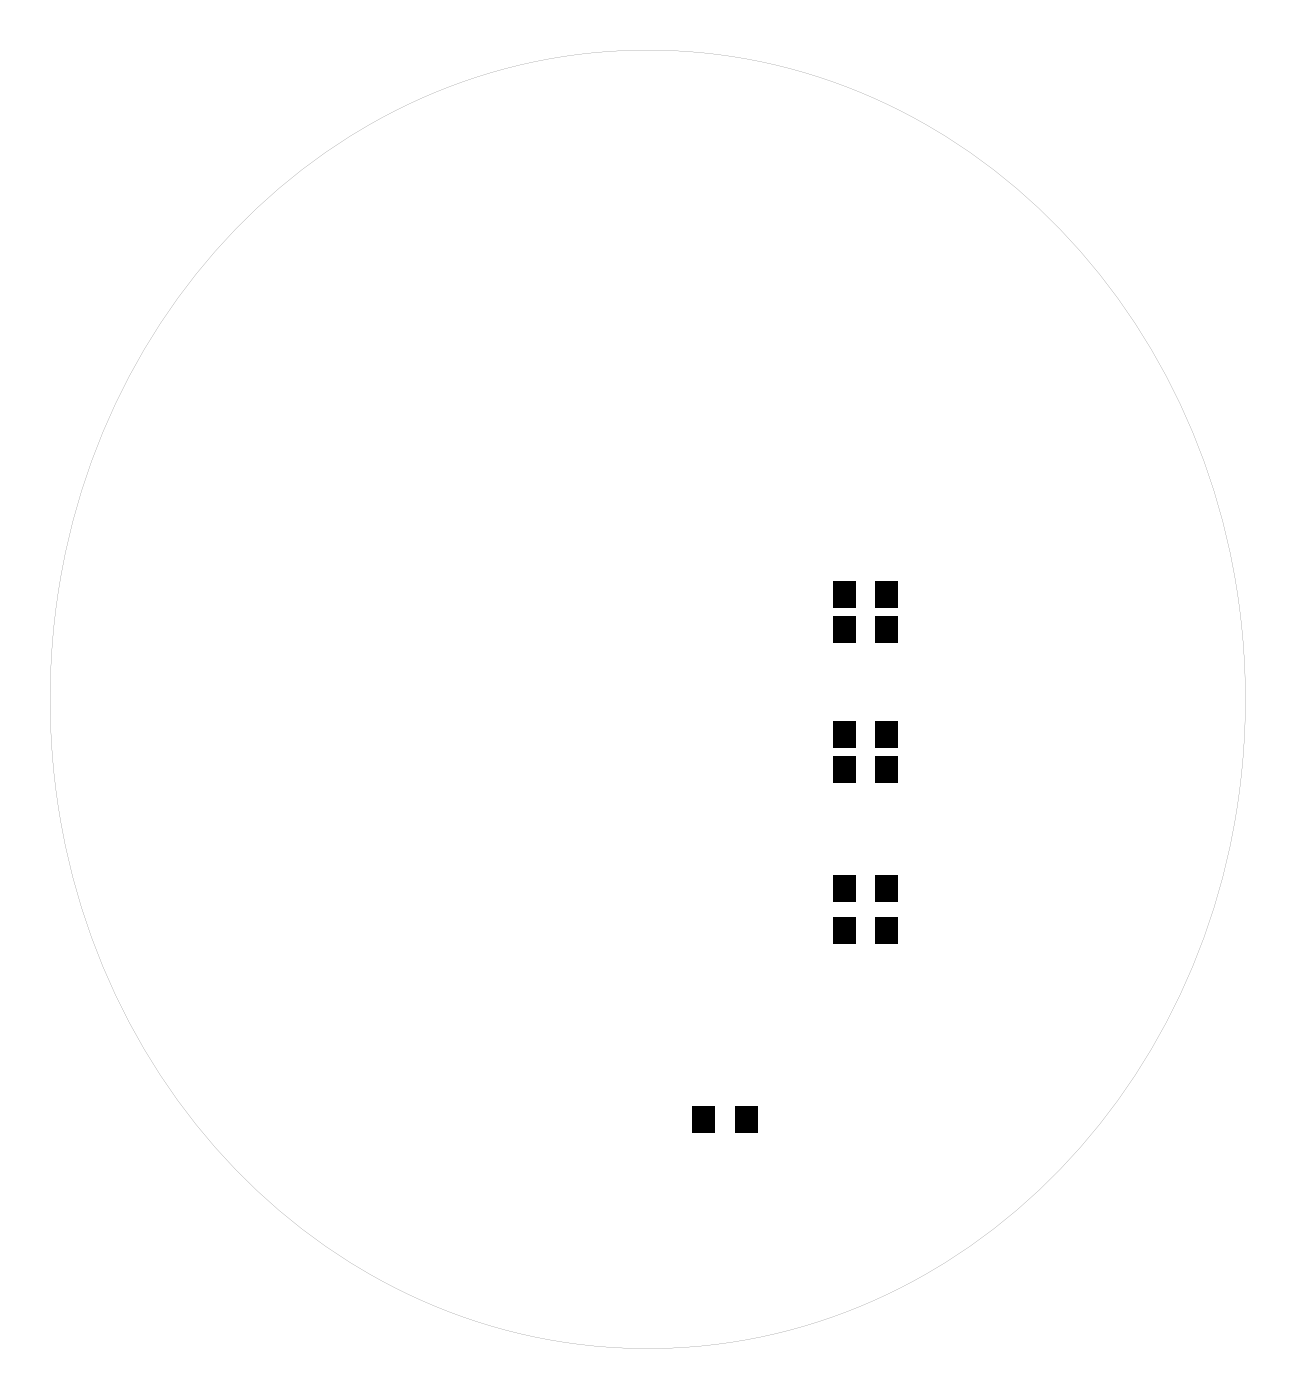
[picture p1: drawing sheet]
<svg xmlns="http://www.w3.org/2000/svg" width="94mm" height="102mm" viewBox="0 0 94 102" stroke-linecap="round" stroke-linejoin="round" font-family="sans-serif">
<g fill="#000">
<path d="M60.4 54.9h1.6v1.9h-1.6zM60.4 52.3h1.6v1.9h-1.6zM60.4 44.7h1.6v1.9h-1.6zM60.4 42.2h1.6v1.9h-1.6zM63.5 54.9h1.6v1.9h-1.6zM63.5 52.3h1.6v1.9h-1.6zM63.5 44.7h1.6v1.9h-1.6zM63.5 42.2h1.6v1.9h-1.6zM60.4 66.6h1.6v1.9h-1.6zM60.4 63.5h1.6v1.9h-1.6zM63.5 66.6h1.6v1.9h-1.6zM63.5 63.5h1.6v1.9h-1.6z"/>
<path d="M50.2 80.3h1.6v1.9h-1.6zM53.3 80.3h1.6v1.9h-1.6z"/>
<path d="M18.3 15.4a49.3 49.3 0 0 0-14.3 41.7 47.5 47.5 0 0 0 21.1 34.3 40.5 40.5 0 0 0 48.4-3.3 48.6 48.6 0 0 0 16.8-37.3 48.6 48.6 0 0 0-16.8-37.4 40.6 40.6 0 0 0-53 0zM18.4 15.4a40.7 40.7 0 0 1 45.4-8.1 45.8 45.8 0 0 1 24.1 28 50.3 50.3 0 0 1-8.4 46.6 41.9 41.9 0 0 1-32.5 16 41.8 41.8 0 0 1-32.6-16 50.3 50.3 0 0 1-7.4-49.5 47.4 47.4 0 0 1 11.4-17z"/>
</g>
</svg>
